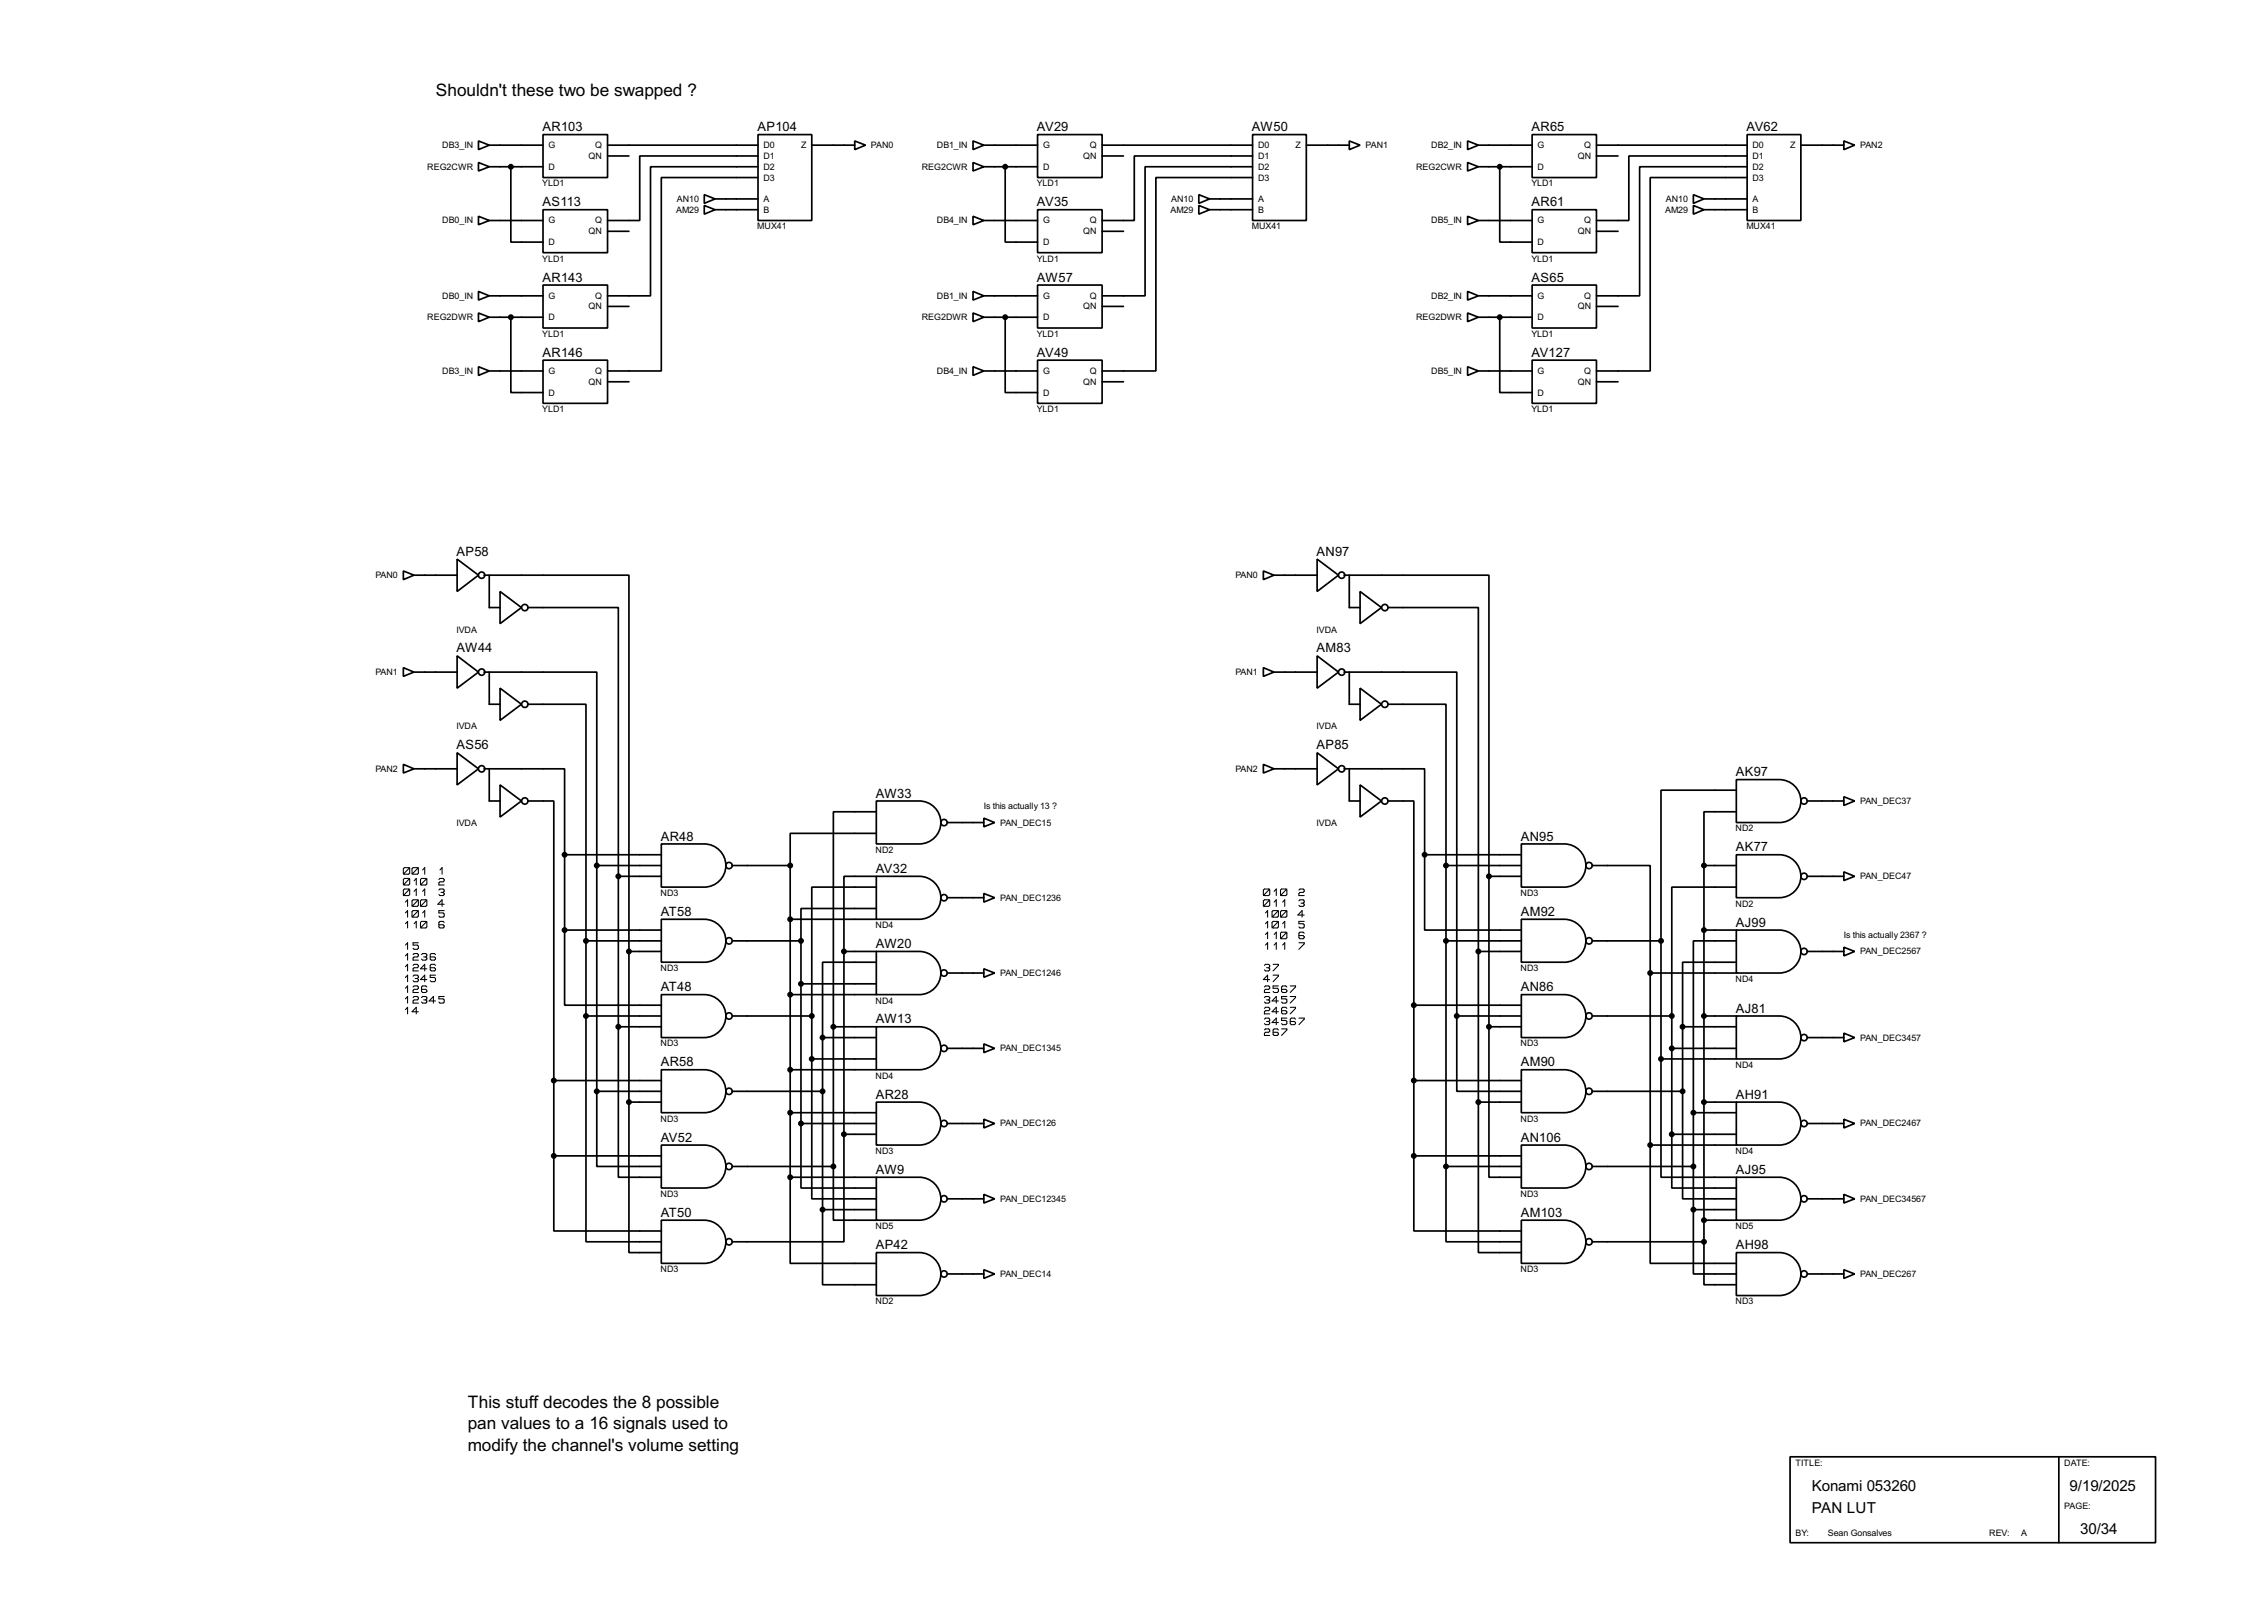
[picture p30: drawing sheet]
<svg xmlns="http://www.w3.org/2000/svg" width="536mm" height="383mm" viewBox="0 0 536 383" stroke-linecap="round" stroke-linejoin="round" font-family="sans-serif">
<defs><g id="words">
<g font-size="4.6">
<text x="103" y="22.7">Shouldn't these two be swapped ?</text>
<text x="110.6" y="332.6">This stuff decodes the 8 possible</text>
<text x="110.5" y="337.7">pan values to a 16 signals used to</text>
<text x="110.5" y="342.8">modify the channel's volume setting</text>
</g>
<g font-size="4">
<text x="428.1" y="352.4">Konami 053260</text>
<text x="489" y="352.4">9/19/2025</text>
<text x="428.1" y="357.4">PAN LUT</text>
<text x="491.5" y="362.5">30/34</text>
</g>
<g font-size="3.4">
<text x="128.2" y="31">AR103</text>
<text x="179" y="31">AP104</text>
<text x="245" y="31">AV29</text>
<text x="295.8" y="31">AW50</text>
<text x="361.9" y="31">AR65</text>
<text x="412.7" y="31">AV62</text>
<text x="128.2" y="48.7">AS113</text>
<text x="245" y="48.7">AV35</text>
<text x="361.9" y="48.7">AR61</text>
<text x="128.2" y="66.6">AR143</text>
<text x="245" y="66.6">AW57</text>
<text x="361.9" y="66.6">AS65</text>
<text x="128.2" y="84.3">AR146</text>
<text x="245" y="84.3">AV49</text>
<text x="361.9" y="84.3">AV127</text>
<text x="107.9" y="131.3">AP58</text>
<text x="311.1" y="131.3">AN97</text>
<text x="107.9" y="154.2">AW44</text>
<text x="311.1" y="154.2">AM83</text>
<text x="107.9" y="177.1">AS56</text>
<text x="311.1" y="177.1">AP85</text>
<text x="410.1" y="183.4">AK97</text>
<text x="206.9" y="188.5">AW33</text>
<text x="156.1" y="198.6">AR48</text>
<text x="359.3" y="198.6">AN95</text>
<text x="410.1" y="201.2">AK77</text>
<text x="206.9" y="206.3">AV32</text>
<text x="156.1" y="216.4">AT58</text>
<text x="359.3" y="216.4">AM92</text>
<text x="410.1" y="219">AJ99</text>
<text x="206.9" y="224">AW20</text>
<text x="156.1" y="234.2">AT48</text>
<text x="359.3" y="234.2">AN86</text>
<text x="410.1" y="239.3">AJ81</text>
<text x="206.9" y="241.8">AW13</text>
<text x="156.1" y="252">AR58</text>
<text x="359.3" y="252">AM90</text>
<text x="206.9" y="259.6">AR28</text>
<text x="410.1" y="259.6">AH91</text>
<text x="156.1" y="269.8">AV52</text>
<text x="359.3" y="269.8">AN106</text>
<text x="206.9" y="277.4">AW9</text>
<text x="410.1" y="277.4">AJ95</text>
<text x="156.1" y="287.5">AT50</text>
<text x="359.3" y="287.5">AM103</text>
<text x="206.9" y="295.2">AP42</text>
<text x="410.1" y="295.2">AH98</text>
</g>
<g font-size="2.4">
<text x="104.5" y="35">DB3_IN</text>
<text x="129.6" y="35">G</text>
<text x="140.6" y="35">Q</text>
<text x="180.4" y="35">D0</text>
<text x="189.3" y="35">Z</text>
<text x="205.8" y="35">PAN0</text>
<text x="221.3" y="35">DB1_IN</text>
<text x="246.4" y="35">G</text>
<text x="257.5" y="35">Q</text>
<text x="297.2" y="35">D0</text>
<text x="306.1" y="35">Z</text>
<text x="322.6" y="35">PAN1</text>
<text x="338.1" y="35">DB2_IN</text>
<text x="363.3" y="35">G</text>
<text x="374.3" y="35">Q</text>
<text x="414.1" y="35">D0</text>
<text x="422.9" y="35">Z</text>
<text x="439.5" y="35">PAN2</text>
<text x="100.9" y="40.1">REG2CWR</text>
<text x="129.6" y="40.1">D</text>
<text x="139.1" y="37.5">QN</text>
<text x="180.4" y="37.5">D1</text>
<text x="180.4" y="40.1">D2</text>
<text x="217.8" y="40.1">REG2CWR</text>
<text x="246.4" y="40.1">D</text>
<text x="255.9" y="37.5">QN</text>
<text x="297.2" y="37.5">D1</text>
<text x="297.2" y="40.1">D2</text>
<text x="334.6" y="40.1">REG2CWR</text>
<text x="363.3" y="40.1">D</text>
<text x="372.8" y="37.5">QN</text>
<text x="414.1" y="37.5">D1</text>
<text x="414.1" y="40.1">D2</text>
<text x="128.1" y="44.1">YLD1</text>
<text x="159.9" y="47.7">AN10</text>
<text x="180.4" y="47.7">A</text>
<text x="180.4" y="42.7">D3</text>
<text x="245" y="44.1">YLD1</text>
<text x="276.7" y="47.7">AN10</text>
<text x="297.2" y="47.7">A</text>
<text x="297.2" y="42.7">D3</text>
<text x="361.8" y="44.1">YLD1</text>
<text x="393.6" y="47.7">AN10</text>
<text x="414.1" y="47.7">A</text>
<text x="414.1" y="42.7">D3</text>
<text x="104.5" y="52.8">DB0_IN</text>
<text x="129.6" y="52.8">G</text>
<text x="140.6" y="52.8">Q</text>
<text x="159.8" y="50.2">AM29</text>
<text x="180.4" y="50.2">B</text>
<text x="221.3" y="52.8">DB4_IN</text>
<text x="246.4" y="52.8">G</text>
<text x="257.5" y="52.8">Q</text>
<text x="276.6" y="50.2">AM29</text>
<text x="297.2" y="50.2">B</text>
<text x="338.1" y="52.8">DB5_IN</text>
<text x="363.3" y="52.8">G</text>
<text x="374.3" y="52.8">Q</text>
<text x="393.4" y="50.2">AM29</text>
<text x="414.1" y="50.2">B</text>
<text x="129.6" y="57.9">D</text>
<text x="139.1" y="55.4">QN</text>
<text x="178.9" y="54.2">MUX41</text>
<text x="246.4" y="57.9">D</text>
<text x="255.9" y="55.4">QN</text>
<text x="295.8" y="54.2">MUX41</text>
<text x="363.3" y="57.9">D</text>
<text x="372.8" y="55.4">QN</text>
<text x="412.6" y="54.2">MUX41</text>
<text x="128.1" y="61.8">YLD1</text>
<text x="245" y="61.8">YLD1</text>
<text x="361.8" y="61.8">YLD1</text>
<text x="104.5" y="70.6">DB0_IN</text>
<text x="129.6" y="70.6">G</text>
<text x="140.6" y="70.6">Q</text>
<text x="221.3" y="70.6">DB1_IN</text>
<text x="246.4" y="70.6">G</text>
<text x="257.5" y="70.6">Q</text>
<text x="338.1" y="70.6">DB2_IN</text>
<text x="363.3" y="70.6">G</text>
<text x="374.3" y="70.6">Q</text>
<text x="100.9" y="75.6">REG2DWR</text>
<text x="129.6" y="75.6">D</text>
<text x="139.1" y="73.1">QN</text>
<text x="217.8" y="75.6">REG2DWR</text>
<text x="246.4" y="75.6">D</text>
<text x="255.9" y="73.1">QN</text>
<text x="334.6" y="75.6">REG2DWR</text>
<text x="363.3" y="75.6">D</text>
<text x="372.8" y="73.1">QN</text>
<text x="128.1" y="79.6">YLD1</text>
<text x="245" y="79.6">YLD1</text>
<text x="361.8" y="79.6">YLD1</text>
<text x="104.5" y="88.4">DB3_IN</text>
<text x="129.6" y="88.4">G</text>
<text x="140.6" y="88.4">Q</text>
<text x="221.3" y="88.4">DB4_IN</text>
<text x="246.4" y="88.4">G</text>
<text x="257.5" y="88.4">Q</text>
<text x="338.1" y="88.4">DB5_IN</text>
<text x="363.3" y="88.4">G</text>
<text x="374.3" y="88.4">Q</text>
<text x="129.6" y="93.5">D</text>
<text x="139.1" y="90.9">QN</text>
<text x="246.4" y="93.5">D</text>
<text x="255.9" y="90.9">QN</text>
<text x="363.3" y="93.5">D</text>
<text x="372.8" y="90.9">QN</text>
<text x="128.1" y="97.4">YLD1</text>
<text x="245" y="97.4">YLD1</text>
<text x="361.8" y="97.4">YLD1</text>
<text x="88.7" y="136.6">PAN0</text>
<text x="291.9" y="136.6">PAN0</text>
<text x="107.8" y="149.5">IVDA</text>
<text x="311" y="149.5">IVDA</text>
<text x="88.7" y="159.5">PAN1</text>
<text x="291.9" y="159.5">PAN1</text>
<text x="107.8" y="172.3">IVDA</text>
<text x="311" y="172.3">IVDA</text>
<text x="88.7" y="182.4">PAN2</text>
<text x="291.9" y="182.4">PAN2</text>
<text x="232.5" y="191.2">Is this actually 13 ?</text>
<text x="439.5" y="190">PAN_DEC37</text>
<text x="107.8" y="195.2">IVDA</text>
<text x="236.3" y="195.1">PAN_DEC15</text>
<text x="311" y="195.2">IVDA</text>
<text x="410.1" y="196.5">ND2</text>
<text x="206.9" y="201.5">ND2</text>
<text x="439.5" y="207.8">PAN_DEC47</text>
<text x="156.1" y="211.7">ND3</text>
<text x="236.3" y="212.8">PAN_DEC1236</text>
<text x="359.3" y="211.7">ND3</text>
<text x="410.1" y="214.2">ND2</text>
<text x="206.9" y="219.3">ND4</text>
<text x="435.7" y="221.7">Is this actually 2367 ?</text>
<text x="439.5" y="225.5">PAN_DEC2567</text>
<text x="156.1" y="229.5">ND3</text>
<text x="236.3" y="230.6">PAN_DEC1246</text>
<text x="359.3" y="229.5">ND3</text>
<text x="410.1" y="232">ND4</text>
<text x="206.9" y="237.1">ND4</text>
<text x="439.5" y="245.9">PAN_DEC3457</text>
<text x="156.1" y="247.3">ND3</text>
<text x="236.3" y="248.4">PAN_DEC1345</text>
<text x="359.3" y="247.3">ND3</text>
<text x="206.9" y="254.9">ND4</text>
<text x="410.1" y="252.3">ND4</text>
<text x="156.1" y="265">ND3</text>
<text x="236.3" y="266.2">PAN_DEC126</text>
<text x="359.3" y="265">ND3</text>
<text x="439.5" y="266.2">PAN_DEC2467</text>
<text x="206.9" y="272.7">ND3</text>
<text x="410.1" y="272.7">ND4</text>
<text x="156.1" y="282.8">ND3</text>
<text x="236.3" y="284">PAN_DEC12345</text>
<text x="359.3" y="282.8">ND3</text>
<text x="439.5" y="284">PAN_DEC34567</text>
<text x="206.9" y="290.4">ND5</text>
<text x="410.1" y="290.4">ND5</text>
<text x="156.1" y="300.6">ND3</text>
<text x="236.3" y="301.7">PAN_DEC14</text>
<text x="359.3" y="300.6">ND3</text>
<text x="439.5" y="301.7">PAN_DEC267</text>
<text x="206.9" y="308.2">ND2</text>
<text x="410.1" y="308.2">ND3</text>
<text x="424.2" y="346.4">TITLE:</text>
<text x="487.7" y="346.4">DATE:</text>
<text x="487.7" y="356.5">PAGE:</text>
<text x="424.2" y="362.9">BY:</text>
<text x="431.9" y="362.9">Sean Gonsalves</text>
<text x="470" y="362.9">REV:</text>
<text x="477.6" y="362.9">A</text>
</g>
</g></defs>
<g fill="none" stroke="#000" stroke-width=".4">
<path d="M113.1 33.3l2.5 1-2.5 1.1zM113.1 38.4l2.5 1-2.5 1zM115.6 34.3h12.7M115.6 39.4h12.7M120.7 39.4v17.8h7.6M128.3 31.8h15.3v10.2h-15.3zM143.6 34.3h35.5M143.6 36.9h5M179.1 31.8h12.7v20.3h-12.7zM179.1 36.9h-27.9v15.2h-7.6M179.1 39.4h-25.4v30.5h-10.1M191.8 34.3h10.2"/>
<path d="M202 33.3l2.5 1-2.5 1.1zM229.9 33.3l2.6 1-2.6 1.1zM229.9 38.4l2.6 1-2.6 1zM232.5 34.3h12.7M232.5 39.4h12.7M237.5 39.4v17.8h7.7M245.2 31.8h15.2v10.2h-15.2zM260.4 34.3h35.6M260.4 36.9h5.1M296 31.8h12.7v20.3h-12.7zM296 36.9h-28v15.2h-7.6M296 39.4h-25.4v30.5h-10.2"/>
<path d="M308.7 34.3h10.1M318.8 33.3l2.6 1-2.6 1.1zM346.8 33.3l2.5 1-2.5 1.1zM346.8 38.4l2.5 1-2.5 1zM349.3 34.3h12.7M349.3 39.4h12.7M354.4 39.4v17.8h7.6M362 31.8h15.2v10.2h-15.2zM377.2 34.3h35.6M377.2 36.9h5.1M412.8 31.8h12.7v20.3h-12.7zM412.8 36.9h-27.9v15.2h-7.7"/>
<path d="M412.8 39.4h-25.4v30.5h-10.2M425.5 34.3h10.2M435.7 33.3l2.5 1-2.5 1.1zM113.1 51.1l2.5 1-2.5 1zM115.6 52.1h12.7M128.3 49.6h15.3v10.1h-15.3zM143.6 54.7h5M166.4 46l2.6 1-2.6 1.1zM166.4 48.6l2.6 1-2.6 1zM169 47h10.1M169 49.6h10.1M179.1 42h-22.8v45.7h-12.7"/>
<path d="M229.9 51.1l2.6 1-2.6 1zM232.5 52.1h12.7M245.2 49.6h15.2v10.1h-15.2zM260.4 54.7h5.1M283.3 46l2.5 1-2.5 1.1zM283.3 48.6l2.5 1-2.5 1zM285.8 47h10.2M285.8 49.6h10.2M296 42h-22.9v45.7h-12.7M346.8 51.1l2.5 1-2.5 1zM349.3 52.1h12.7M362 49.6h15.2v10.1h-15.2z"/>
<path d="M377.2 54.7h5.1M400.1 46l2.5 1-2.5 1.1zM400.1 48.6l2.5 1-2.5 1zM402.6 47h10.2M402.6 49.6h10.2M412.8 42h-22.9v45.7h-12.7M113.1 68.9l2.5 1-2.5 1zM113.1 74l2.5 1-2.5 1zM115.6 69.9h12.7M115.6 75h12.7M120.7 75v17.8h7.6M128.3 67.4h15.3v10.1h-15.3z"/>
<path d="M143.6 72.4h5M229.9 68.9l2.6 1-2.6 1zM229.9 74l2.6 1-2.6 1zM232.5 69.9h12.7M232.5 75h12.7M237.5 75v17.8h7.7M245.2 67.4h15.2v10.1h-15.2zM260.4 72.4h5.1M346.8 68.9l2.5 1-2.5 1zM346.8 74l2.5 1-2.5 1zM349.3 69.9h12.7M349.3 75h12.7"/>
<path d="M354.4 75v17.8h7.6M362 67.4h15.2v10.1h-15.2zM377.2 72.4h5.1M113.1 86.7l2.5 1-2.5 1zM115.6 87.7h12.7M128.3 85.1h15.3v10.2h-15.3zM143.6 90.2h5M229.9 86.7l2.6 1-2.6 1zM232.5 87.7h12.7M245.2 85.1h15.2v10.2h-15.2zM260.4 90.2h5.1M346.8 86.7l2.5 1-2.5 1z"/>
<path d="M349.3 87.7h12.7M362 85.1h15.2v10.2h-15.2zM377.2 90.2h5.1M95.3 134.9l2.5 1-2.5 1.1zM97.8 135.9h10.2M108 132.1l5.1 3.8-5.1 3.9zM114.4 135.9h34.2v88.9M115.6 135.9v7.7h2.6M118.2 139.8l5 3.8-5 3.8zM298.5 134.9l2.5 1-2.5 1.1zM301 135.9h10.2M311.2 132.1l5.1 3.8-5.1 3.9z"/>
<path d="M317.6 135.9h34.2v71.2M318.8 135.9v7.7h2.6M321.4 139.8l5 3.8-5 3.8zM95.3 157.8l2.5 1-2.5 1zM97.8 158.8h10.2M108 155l5.1 3.8-5.1 3.8zM114.4 158.8h26.6v45.7M115.6 158.8v7.6h2.6M124.8 143.6h21.3v63.5M298.5 157.8l2.5 1-2.5 1zM301 158.8h10.2M311.2 155l5.1 3.8-5.1 3.8z"/>
<path d="M317.6 158.8h26.6v81.3M318.8 158.8v7.6h2.6M328 143.6h21.3v81.2M108 177.9l5.1 3.8-5.1 3.8zM118.2 162.6l5 3.8-5 3.8zM124.8 166.4h13.7v55.9M311.2 177.9l5.1 3.8-5.1 3.8zM321.4 162.6l5 3.8-5 3.8zM328 166.4h13.7v38.1M95.3 180.6l2.5 1.1-2.5 1zM97.8 181.7h10.2M114.4 181.7h19v20.3"/>
<path d="M115.6 181.7v7.6h2.6M118.2 185.5l5 3.8-5 3.8zM124.8 189.3h6.1v66M156.3 199.4h10.1a5.1 5.1 0 0 1 5.1 5.1 5.1 5.1 0 0 1-5.1 5.1h-10.1zM207.1 189.3h10.1a5.1 5.1 0 0 1 5.1 5 5.1 5.1 0 0 1-5.1 5.1h-10.1zM207.1 191.8h-10.2v50.8M207.1 196.9h-20.4v7.6M223.8 194.4h8.7M232.5 193.3l2.5 1.1-2.5 1zM298.5 180.6l2.5 1.1-2.5 1zM301 181.7h10.2M317.6 181.7h19v20.3"/>
<path d="M318.8 181.7v7.6h2.6M321.4 185.5l5 3.8-5 3.8zM328 189.3h6.1v48.2M359.5 199.4h10.1a5.1 5.1 0 0 1 5.1 5.1 5.1 5.1 0 0 1-5.1 5.1h-10.1zM410.3 184.2h10.1a5.1 5.1 0 0 1 5.1 5.1 5.1 5.1 0 0 1-5.1 5.1h-10.1zM410.3 191.8h-7.7v12.7M410.3 186.7h-17.8v35.6M427 189.3h8.7M435.7 188.3l2.5 1-2.5 1zM133.4 219.8v17.7h22.9M133.4 219.8h22.9M133.4 202h22.9"/>
<path d="M133.4 202v17.8M141 204.5h15.3M141 204.5v53.4M146.1 207.1h10.2M146.1 207.1v35.5M156.3 217.2h10.1a5.1 5.1 0 0 1 5.1 5.1 5.1 5.1 0 0 1-5.1 5.1h-10.1zM173 204.5h13.7M186.7 204.5v73.7M186.7 217.2h20.4M207.1 207.1h10.1a5.1 5.1 0 0 1 5.1 5 5.1 5.1 0 0 1-5.1 5.1h-10.1zM207.1 207.1h-7.7v17.7M207.1 214.7h-17.8v7.6"/>
<path d="M207.1 209.6h-15.3v30.5M223.8 212.1h8.7M232.5 211.1l2.5 1-2.5 1.1zM336.6 202v17.8h22.9M336.6 202h22.9M341.7 204.5h17.8M341.7 204.5v71.1M351.8 207.1h7.7M351.8 207.1v35.5M359.5 217.2h10.1a5.1 5.1 0 0 1 5.1 5.1 5.1 5.1 0 0 1-5.1 5.1h-10.1zM376.2 204.5h13.7v25.4M402.6 204.5v88.9"/>
<path d="M402.6 219.8h7.7M402.6 204.5h7.7M410.3 219.8h10.1a5.1 5.1 0 0 1 5.1 5 5.1 5.1 0 0 1-5.1 5.1h-10.1zM410.3 202h10.1a5.1 5.1 0 0 1 5.1 5 5.1 5.1 0 0 1-5.1 5.1h-10.1zM410.3 209.6h-15.3v30.5M427 207.1h8.7M435.7 206l2.5 1.1-2.5 1zM138.5 222.3h17.8M138.5 222.3v17.8M148.6 224.8h7.7M148.6 224.8v35.6M156.3 235h10.1a5.1 5.1 0 0 1 5.1 5.1 5.1 5.1 0 0 1-5.1 5.1h-10.1z"/>
<path d="M173 222.3h16.3M186.7 235h20.4M189.3 232.5h17.8M189.3 222.3v43.2M199.4 224.8h7.7M199.4 224.8v43.2M207.1 224.8h10.1a5.1 5.1 0 0 1 5.1 5.1 5.1 5.1 0 0 1-5.1 5.1h-10.1zM207.1 227.4h-12.7v17.8M223.8 229.9h8.7M232.5 228.9l2.5 1-2.5 1zM334.1 237.5v35.6M334.1 237.5h25.4"/>
<path d="M341.7 222.3h17.8M349.3 224.8h10.2M349.3 224.8v35.6M359.5 235h10.1a5.1 5.1 0 0 1 5.1 5.1 5.1 5.1 0 0 1-5.1 5.1h-10.1zM376.2 222.3h16.3M389.9 229.9h20.4M389.9 229.9v40.7M392.5 222.3v27.9M410.3 222.3h-10.2v40.6M410.3 227.4h-12.7v15.2M427 224.8h8.7M435.7 223.8l2.5 1-2.5 1.1z"/>
<path d="M130.9 255.3h25.4M130.9 255.3v17.8M138.5 240.1v53.3h17.8M138.5 240.1h17.8M141 257.9v17.7h15.3M141 257.9h15.3M146.1 242.6v35.6h10.2M146.1 242.6h10.2M156.3 252.8h10.1a5.1 5.1 0 0 1 5.1 5 5.1 5.1 0 0 1-5.1 5.1h-10.1zM173 240.1h18.8M173 257.9h21.4M186.7 252.8h20.4"/>
<path d="M191.8 250.2v33.1h15.3M191.8 250.2h15.3M191.8 240.1v10.1M194.4 245.2h12.7M194.4 245.2v40.6M196.9 242.6h10.2M196.9 242.6v33M207.1 242.6h10.1a5.1 5.1 0 0 1 5.1 5.1 5.1 5.1 0 0 1-5.1 5.1h-10.1zM223.8 247.7h8.7M232.5 246.7l2.5 1-2.5 1zM334.1 255.3h25.4M344.2 240.1v17.8h15.3"/>
<path d="M344.2 240.1h15.3M351.8 242.6v35.6h7.7M351.8 242.6h7.7M359.5 252.8h10.1a5.1 5.1 0 0 1 5.1 5 5.1 5.1 0 0 1-5.1 5.1h-10.1zM376.2 240.1h18.8M376.2 257.9h21.4M392.5 250.2v28h17.8M392.5 250.2h17.8M395 247.7h15.3M395 240.1v27.9M397.6 257.9v25.4h12.7M397.6 242.6h12.7"/>
<path d="M397.6 242.6v15.3M402.6 240.1h7.7M410.3 240.1h10.1a5.1 5.1 0 0 1 5.1 5 5.1 5.1 0 0 1-5.1 5.1h-10.1zM427 245.2h8.7M435.7 244.1l2.5 1.1-2.5 1zM130.9 273.1v17.8h25.4M130.9 273.1h25.4M148.6 260.4v35.6h7.7M148.6 260.4h7.7M156.3 270.6h10.1a5.1 5.1 0 0 1 5.1 5 5.1 5.1 0 0 1-5.1 5.1h-10.1zM173 275.6h23.9M186.7 278.2v20.3h20.4"/>
<path d="M186.7 262.9h20.4M186.7 278.2h20.4M189.3 265.5v15.2h17.8M189.3 265.5h17.8M196.9 275.6v12.7h10.2M199.4 268v25.4h-26.4M199.4 268h7.7M207.1 260.4h10.1a5.1 5.1 0 0 1 5.1 5.1 5.1 5.1 0 0 1-5.1 5.1h-10.1zM207.1 278.2h10.1a5.1 5.1 0 0 1 5.1 5 5.1 5.1 0 0 1-5.1 5.1h-10.1zM223.8 265.5h8.7M232.5 264.5l2.5 1-2.5 1zM334.1 273.1v17.8h25.4"/>
<path d="M334.1 273.1h25.4M341.7 275.6v17.8h17.8M341.7 275.6h17.8M349.3 260.4v35.6h10.2M349.3 260.4h10.2M359.5 270.6h10.1a5.1 5.1 0 0 1 5.1 5 5.1 5.1 0 0 1-5.1 5.1h-10.1zM376.2 275.6h23.9M389.9 270.6v27.9h20.4M389.9 270.6h20.4M395 268v12.7h15.3M395 268h15.3M400.1 262.9h10.2"/>
<path d="M400.1 262.9v22.9M402.6 260.4h7.7M410.3 260.4h10.1a5.1 5.1 0 0 1 5.1 5.1 5.1 5.1 0 0 1-5.1 5.1h-10.1zM410.3 278.2h10.1a5.1 5.1 0 0 1 5.1 5 5.1 5.1 0 0 1-5.1 5.1h-10.1zM427 265.5h8.7M435.7 264.5l2.5 1-2.5 1zM156.3 288.3h10.1a5.1 5.1 0 0 1 5.1 5.1 5.1 5.1 0 0 1-5.1 5.1h-10.1zM194.4 285.8v17.8h12.7M194.4 285.8h12.7M207.1 296h10.1a5.1 5.1 0 0 1 5.1 5 5.1 5.1 0 0 1-5.1 5.1h-10.1zM223.8 283.3h8.7M232.5 282.2l2.5 1.1-2.5 1z"/>
<path d="M359.5 288.3h10.1a5.1 5.1 0 0 1 5.1 5.1 5.1 5.1 0 0 1-5.1 5.1h-10.1zM376.2 293.4h26.4M400.1 285.8v15.2h10.2M400.1 285.8h10.2M402.6 293.4v10.2h7.7M402.6 288.3h7.7M410.3 296h10.1a5.1 5.1 0 0 1 5.1 5 5.1 5.1 0 0 1-5.1 5.1h-10.1zM427 283.3h8.7M435.7 282.2l2.5 1.1-2.5 1zM223.8 301h8.7M232.5 300l2.5 1-2.5 1.1zM427 301h8.7"/>
<path d="M435.7 300l2.5 1-2.5 1.1zM423 344.2h86.3v20.3h-86.3zM486.5 344.2v20.3"/>
<circle cx="113.8" cy="135.9" r=".75"/>
<circle cx="317" cy="135.9" r=".75"/>
<circle cx="113.8" cy="158.8" r=".75"/>
<circle cx="124" cy="143.6" r=".75"/>
<circle cx="317" cy="158.8" r=".75"/>
<circle cx="327.2" cy="143.6" r=".75"/>
<circle cx="124" cy="166.4" r=".75"/>
<circle cx="327.2" cy="166.4" r=".75"/>
<circle cx="113.8" cy="181.7" r=".75"/>
<circle cx="124" cy="189.3" r=".75"/>
<circle cx="223" cy="194.4" r=".75"/>
<circle cx="317" cy="181.7" r=".75"/>
<circle cx="327.2" cy="189.3" r=".75"/>
<circle cx="426.2" cy="189.3" r=".75"/>
<circle cx="172.2" cy="204.5" r=".75"/>
<circle cx="223" cy="212.1" r=".75"/>
<circle cx="375.4" cy="204.5" r=".75"/>
<circle cx="426.2" cy="207.1" r=".75"/>
<circle cx="172.2" cy="222.3" r=".75"/>
<circle cx="223" cy="229.9" r=".75"/>
<circle cx="375.4" cy="222.3" r=".75"/>
<circle cx="426.2" cy="224.8" r=".75"/>
<circle cx="172.2" cy="240.1" r=".75"/>
<circle cx="172.2" cy="257.9" r=".75"/>
<circle cx="223" cy="247.7" r=".75"/>
<circle cx="375.4" cy="240.1" r=".75"/>
<circle cx="375.4" cy="257.9" r=".75"/>
<circle cx="426.2" cy="245.2" r=".75"/>
<circle cx="172.2" cy="275.6" r=".75"/>
<circle cx="223" cy="265.5" r=".75"/>
<circle cx="375.4" cy="275.6" r=".75"/>
<circle cx="426.2" cy="265.5" r=".75"/>
<circle cx="172.2" cy="293.4" r=".75"/>
<circle cx="223" cy="283.3" r=".75"/>
<circle cx="375.4" cy="293.4" r=".75"/>
<circle cx="426.2" cy="283.3" r=".75"/>
<circle cx="223" cy="301" r=".75"/>
<circle cx="426.2" cy="301" r=".75"/>
</g>
<g fill="#000" stroke="#000" stroke-width=".4">
<circle cx="120.7" cy="39.4" r=".5"/>
<circle cx="237.5" cy="39.4" r=".5"/>
<circle cx="354.3" cy="39.4" r=".5"/>
<circle cx="120.7" cy="75" r=".5"/>
<circle cx="237.5" cy="75" r=".5"/>
<circle cx="354.3" cy="75" r=".5"/>
<circle cx="133.4" cy="202" r=".5"/>
<circle cx="133.4" cy="219.8" r=".5"/>
<circle cx="141" cy="204.5" r=".5"/>
<circle cx="146.1" cy="207.1" r=".5"/>
<circle cx="186.7" cy="204.5" r=".5"/>
<circle cx="186.7" cy="217.2" r=".5"/>
<circle cx="336.6" cy="202" r=".5"/>
<circle cx="341.6" cy="204.5" r=".5"/>
<circle cx="351.8" cy="207.1" r=".5"/>
<circle cx="402.6" cy="219.8" r=".5"/>
<circle cx="402.6" cy="204.5" r=".5"/>
<circle cx="138.4" cy="222.3" r=".5"/>
<circle cx="148.6" cy="224.8" r=".5"/>
<circle cx="186.7" cy="235" r=".5"/>
<circle cx="189.2" cy="222.3" r=".5"/>
<circle cx="189.2" cy="232.5" r=".5"/>
<circle cx="199.4" cy="224.8" r=".5"/>
<circle cx="334" cy="237.5" r=".5"/>
<circle cx="341.6" cy="222.3" r=".5"/>
<circle cx="349.3" cy="224.8" r=".5"/>
<circle cx="389.9" cy="229.9" r=".5"/>
<circle cx="392.4" cy="222.3" r=".5"/>
<circle cx="130.8" cy="255.3" r=".5"/>
<circle cx="138.4" cy="240.1" r=".5"/>
<circle cx="141" cy="257.9" r=".5"/>
<circle cx="146.1" cy="242.6" r=".5"/>
<circle cx="186.7" cy="252.8" r=".5"/>
<circle cx="191.8" cy="250.2" r=".5"/>
<circle cx="191.8" cy="240.1" r=".5"/>
<circle cx="194.3" cy="257.9" r=".5"/>
<circle cx="194.3" cy="245.2" r=".5"/>
<circle cx="196.9" cy="242.6" r=".5"/>
<circle cx="334" cy="255.3" r=".5"/>
<circle cx="344.2" cy="240.1" r=".5"/>
<circle cx="351.8" cy="242.6" r=".5"/>
<circle cx="392.4" cy="250.2" r=".5"/>
<circle cx="395" cy="247.7" r=".5"/>
<circle cx="395" cy="240.1" r=".5"/>
<circle cx="397.5" cy="257.9" r=".5"/>
<circle cx="397.5" cy="242.6" r=".5"/>
<circle cx="402.6" cy="240.1" r=".5"/>
<circle cx="130.8" cy="273.1" r=".5"/>
<circle cx="148.6" cy="260.4" r=".5"/>
<circle cx="186.7" cy="262.9" r=".5"/>
<circle cx="186.7" cy="278.2" r=".5"/>
<circle cx="189.2" cy="265.5" r=".5"/>
<circle cx="196.9" cy="275.6" r=".5"/>
<circle cx="199.4" cy="268" r=".5"/>
<circle cx="334" cy="273.1" r=".5"/>
<circle cx="341.6" cy="275.6" r=".5"/>
<circle cx="349.3" cy="260.4" r=".5"/>
<circle cx="389.9" cy="270.6" r=".5"/>
<circle cx="395" cy="268" r=".5"/>
<circle cx="400.1" cy="262.9" r=".5"/>
<circle cx="400.1" cy="275.6" r=".5"/>
<circle cx="402.6" cy="260.4" r=".5"/>
<circle cx="194.3" cy="285.8" r=".5"/>
<circle cx="400.1" cy="285.8" r=".5"/>
<circle cx="402.6" cy="293.4" r=".5"/>
<circle cx="402.6" cy="288.3" r=".5"/>
</g>
<g fill="none" stroke="#000" stroke-width=".25">
<path d="M95.6 205h1l.2 .3v1l-.2 .3h-1l-.3-.3v-1zM95.6 207.6h1l.2 .2v1.1l-.2 .2h-1l-.3-.2v-1.1zM95.6 210.1h1l.2 .2v1.1l-.2 .2h-1l-.3-.2v-1.1zM95.8 213.2l.5-.6v1.6M95.8 215.7l.5-.5v1.5M95.8 218.3l.5-.6v1.6M96.8 205l-1.5 1.6M96.8 207.6l-1.5 1.5M96.8 210.1l-1.5 1.5M97.4 215.4l.2-.2h1l.3 .2v1.1l-.3 .2h-1l-.2-.2zM97.6 205h1l.3 .3v1l-.3 .3h-1l-.2-.3v-1zM97.6 212.6h1l.3 .3v1l-.3 .3h-1l-.2-.3v-1z"/>
<path d="M97.9 208.1l.5-.5v1.5M97.9 210.6l.5-.5v1.5M97.9 218.3l.5-.6v1.6M98.9 205l-1.5 1.6M98.9 212.6l-1.5 1.6M98.9 215.2l-1.5 1.5M99.6 207.6h1l.3 .2v1.1l-.3 .2h-1l-.2-.2v-1.1zM99.6 212.6h1l.3 .3v1l-.3 .3h-1l-.2-.3v-1zM99.6 217.7h1l.3 .3v1l-.3 .3h-1l-.2-.3v-1zM99.9 205.6l.5-.6v1.6M99.9 210.6l.5-.5v1.5M99.9 215.7l.5-.5v1.5"/>
<path d="M100.9 207.6l-1.5 1.5M100.9 212.6l-1.5 1.6M100.9 217.7l-1.5 1.6M103.7 207.8l.3-.2h.7l.3 .2v.3l-.3 .3h-.7l-.3 .2v.5h1.3M103.7 210.3l.3-.2h.7l.3 .2v.3l-.3 .3M104 205.6l.5-.6v1.6M104.2 210.9h.5M104.7 210.9l.3 .2-.3 .5h-.7l-.3-.2M105 215.2h-1.3v.5h1l.3 .3v.5l-.3 .2h-.7l-.3-.2M105 213.7h-1.5l1-1.1v1.6M105 218l-.3-.3h-.7l-.3 .3v1l.3 .3h.7l.3-.3-.3-.5h-1M298.5 210.3l.3-.2h1l.2 .2v1.1l-.2 .2h-1l-.3-.2z"/>
<path d="M298.5 212.9l.3-.3h1l.2 .3v1l-.2 .3h-1l-.3-.3zM299 215.7l.5-.5v1.5M299 218.3l.5-.6v1.6M300 210.1l-1.5 1.5M300 212.6l-1.5 1.6M300.6 215.4l.2-.2h1l.3 .2v1.1l-.3 .2h-1l-.2-.2zM300.6 218l.2-.3h1l.3 .3v1l-.3 .3h-1l-.2-.3zM301.1 210.6l.5-.5v1.5M301.1 213.2l.5-.6v1.6M302.1 215.2l-1.5 1.5M302.1 217.7l-1.5 1.6M302.8 210.1h1l.3 .2v1.1l-.3 .2h-1l-.2-.2v-1.1z"/>
<path d="M302.8 215.2h1l.3 .2v1.1l-.3 .2h-1l-.2-.2v-1.1zM303.1 213.2l.5-.6v1.6M303.1 218.3l.5-.6v1.6M304.1 210.1l-1.5 1.5M304.1 215.2l-1.5 1.5M306.9 210.3l.3-.2h.7l.3 .2v.3l-.3 .3h-.7l-.3 .2v.5h1.3M306.9 212.9l.3-.3h.7l.3 .3v.3l-.3 .2M307.4 213.4h.5M307.9 213.4l.3 .3-.3 .5h-.7l-.3-.3M308.2 217.7h-1.3v.6h1l.3 .2v.5l-.3 .3h-.7l-.3-.3M308.2 216.2h-1.5l1-1v1.5M95.8 223.3l.5-.5v1.5"/>
<path d="M95.8 225.9l.5-.6v1.6M95.8 228.4l.5-.5v1.5M95.8 231l.5-.6v1.6M95.8 233.5l.5-.5v1.5M95.8 236l.5-.5v1.5M95.8 238.6l.5-.6v1.6M97.6 225.6l.3-.3h.7l.3 .3v.3l-.3 .2h-.7l-.3 .3v.5h1.3M97.6 228.1l.3-.2h.7l.3 .2v.3l-.3 .3h-.7l-.3 .2v.5h1.3M97.6 230.7l.3-.3h.7l.3 .3v.3l-.3 .2M97.6 233.2l.3-.2h.7l.3 .2v.3l-.3 .3h-.7l-.3 .2v.5h1.3M97.6 235.7l.3-.2h.7l.3 .2v.3l-.3 .3h-.7l-.3 .2v.5h1.3M98.1 231.2h.5"/>
<path d="M98.6 231.2l.3 .3-.3 .5h-.7l-.3-.3M98.9 222.8h-1.3v.5h1l.3 .3v.5l-.3 .2h-.7l-.3-.2M98.9 239.1h-1.5l1-1.1v1.6M99.6 225.6l.3-.3h.7l.3 .3v.3l-.3 .2M99.6 235.7l.3-.2h.7l.3 .2v.3l-.3 .3M100.1 226.1h.5M100.1 236.3h.5M100.6 226.1l.3 .3-.3 .5h-.7l-.3-.3M100.6 236.3l.3 .2-.3 .5h-.7l-.3-.2M100.9 228.9h-1.5l1-1v1.5M100.9 231.5h-1.5l1-1.1v1.6M100.9 233.2l-.3-.2h-.7l-.3 .2v1.1l.3 .2h.7l.3-.2-.3-.5h-1"/>
<path d="M102.9 225.6l-.2-.3h-.8l-.2 .3v1l.2 .3h.8l.2-.3-.2-.5h-1M102.9 228.1l-.2-.2h-.8l-.2 .2v1.1l.2 .2h.8l.2-.2-.2-.5h-1M102.9 230.4h-1.2v.6h1l.2 .2v.5l-.2 .3h-.8l-.2-.3M102.9 236.5h-1.5l1-1v1.5M105 235.5h-1.3v.5h1l.3 .3v.5l-.3 .2h-.7l-.3-.2M298.8 228.1l.2-.2h.8l.2 .2v.3l-.2 .3M298.8 233.2l.2-.2h.8l.2 .2v.3l-.2 .3h-.8l-.2 .2v.5h1.2M298.8 235.7l.2-.2h.8l.2 .2v.3l-.2 .3M298.8 238.3l.2-.3h.8l.2 .3v.3l-.2 .2h-.8l-.2 .3v.5h1.2M299 220.8l.5-.5v1.5M299 223.3l.5-.5v1.5M299.3 228.7h.5"/>
<path d="M299.3 236.3h.5M299.8 228.7l.2 .2-.2 .5h-.8l-.2-.2M299.8 236.3l.2 .2-.2 .5h-.8l-.2-.2M300 231.5h-1.5l1-1.1v1.6M300.8 227.9h1.3v.2l-1.3 1.3M300.8 230.4h1.3v.3l-1.3 1.3M301.1 220.8l.5-.5v1.5M301.1 223.3l.5-.5v1.5M302.1 233h-1.3v.5h1l.3 .3v.5l-.3 .2h-.7l-.3-.2M302.1 236.5h-1.5l1-1v1.5M302.1 239.1h-1.5l1-1.1v1.6M302.8 220.3h1l.3 .2v1.1l-.3 .2h-1l-.2-.2v-1.1z"/>
<path d="M303.1 223.3l.5-.5v1.5M304.1 233.2l-.3-.2h-.7l-.3 .2v1.1l.3 .2h.7l.3-.2-.3-.5h-1M304.1 235.5h-1.3v.5h1l.3 .3v.5l-.3 .2h-.7l-.3-.2M304.1 238.3l-.3-.3h-.7l-.3 .3v1l.3 .3h.7l.3-.3-.3-.5h-1M304.1 220.3l-1.5 1.5M304.9 233h1.2v.2l-1.2 1.3M304.9 235.5h1.2v.2l-1.2 1.3M304.9 238h1.2v.3l-1.2 1.3M306.9 222.8h1.3v.2l-1.3 1.3M308.2 220.5l-.3-.2h-.7l-.3 .2v1.1l.3 .2h.7l.3-.2-.3-.5h-1M298.8 240.8l.2-.2h.8l.2 .2v.3l-.2 .3M298.8 243.4l.2-.3h.8l.2 .3v.3l-.2 .2h-.8l-.2 .3v.5h1.2"/>
<path d="M299.3 241.4h.5M299.8 241.4l.2 .2-.2 .5h-.8l-.2-.2M302.1 241.6h-1.5l1-1v1.5M302.1 243.4l-.3-.3h-.7l-.3 .3v1l.3 .3h.7l.3-.3-.3-.5h-1M302.8 243.1h1.3v.3l-1.3 1.3M304.1 240.6h-1.3v.5h1l.3 .3v.5l-.3 .2h-.7l-.3-.2M306.1 240.8l-.2-.2h-.8l-.2 .2v1.1l.2 .2h.8l.2-.2-.2-.5h-1M306.9 240.6h1.3v.2l-1.3 1.3"/>
</g>
<use href="#words"/>
</svg>
